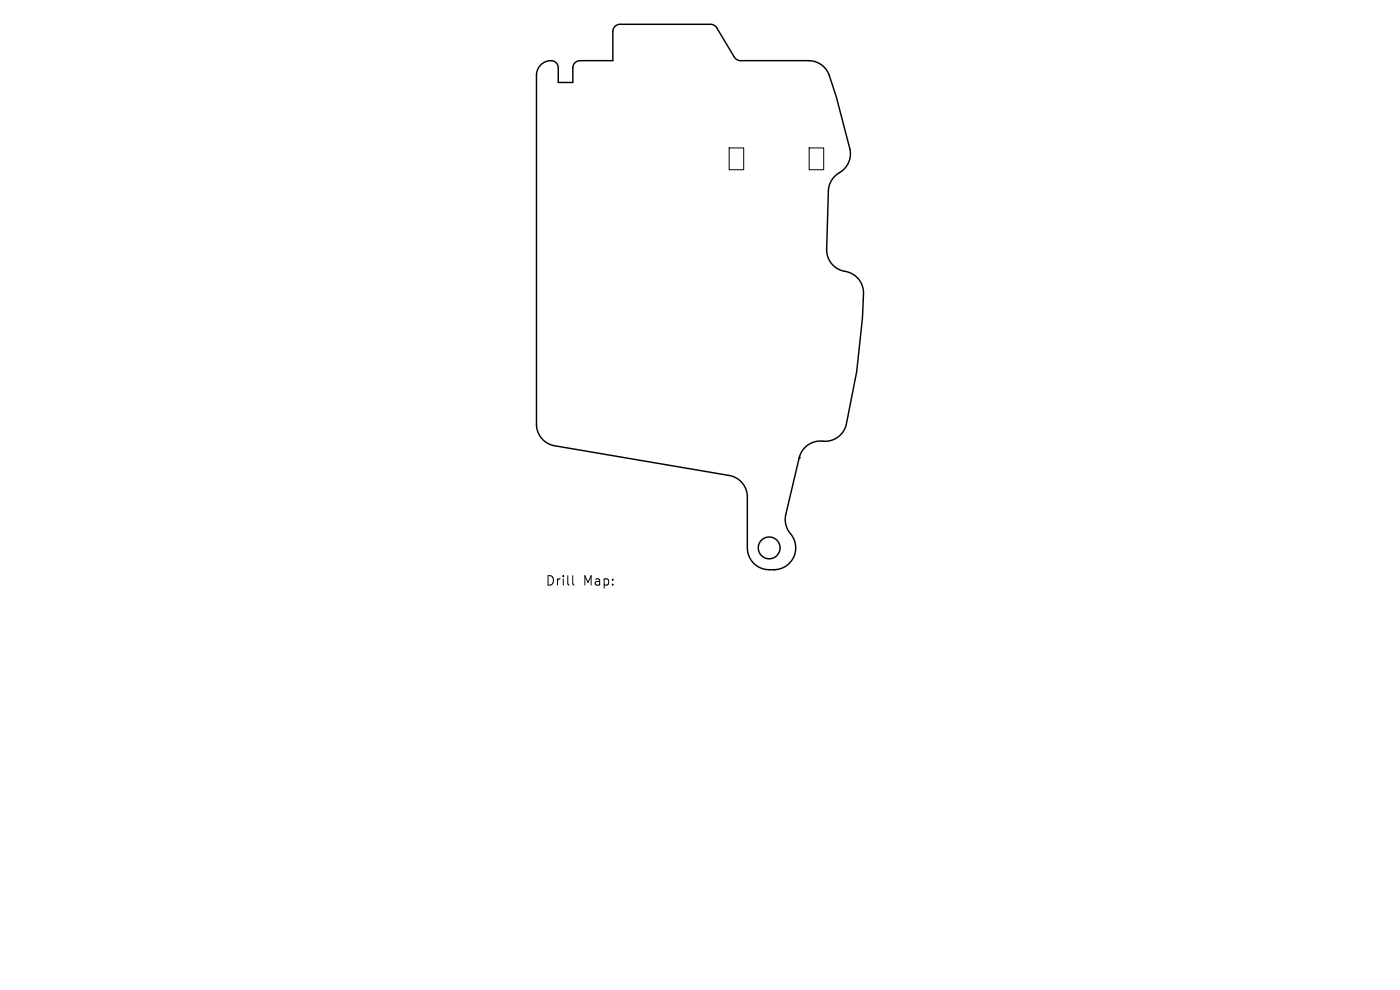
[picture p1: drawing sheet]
<svg xmlns="http://www.w3.org/2000/svg" width="297mm" height="210mm" viewBox="0 0 297 210" stroke-linecap="round" stroke-linejoin="round" font-family="sans-serif">
<defs><g id="words">
<g font-size="2.8">
<text x="115.7" y="124.5">Drill</text>
<text x="123.7" y="124.5">Map:</text>
</g>
</g></defs>
<g fill="none" stroke="#000" stroke-width=".31">
<path d="M114.7 13.8a2.29 2.29 0 0 1 3.4-.4l.3 .9v3.2h3.1v-3.1a1.54 1.54 0 0 1 1.6-1.5h6.9v-6.2a1.54 1.54 0 0 1 1.6-1.5h19.4l.6 .2 .4 .4 3.9 6.4 .7 .6 14.9 .1a4.6 4.6 0 0 1 4.4 3.1l1.5 4.6 2.9 11a4.9 4.9 0 0 1-2.9 5.5 4.6 4.6 0 0 0-1.7 3.4l-.3 12.4a4.8 4.8 0 0 0 4.5 4.8 4.6 4.6 0 0 1 3.3 4.6 127.5 127.5 0 0 1-3.9 28.3 4.9 4.9 0 0 1-5.6 3 4.6 4.6 0 0 0-4.2 3.5l-2.8 12a5.2 5.2 0 0 0 1.5 4.8 4.7 4.7 0 0 1-.3 5.1 4.7 4.7 0 0 1-4.7 1.9 4.6 4.6 0 0 1-4.7-4.7v-10.8a4.6 4.6 0 0 0-3.8-4.5l-37-6.3a4.6 4.6 0 0 1-3.9-4.6v-74a3.1 3.1 0 0 1 .9-2.2z"/>
<circle cx="163.2" cy="116.2" r="2.31"/>
</g>
<g fill="#000">
<circle cx="169.5" cy="97.1" r=".15"/>
<circle cx="164.2" cy="120.9" r=".15"/>
</g>
<path d="M154.7 31.4h3.1v4.6h-3.1zM171.7 31.4h3v4.6h-3zM121.5 122.1v1.7l.3 .3" fill="none" stroke="#000" stroke-width=".21"/>
<use href="#words"/>
</svg>
